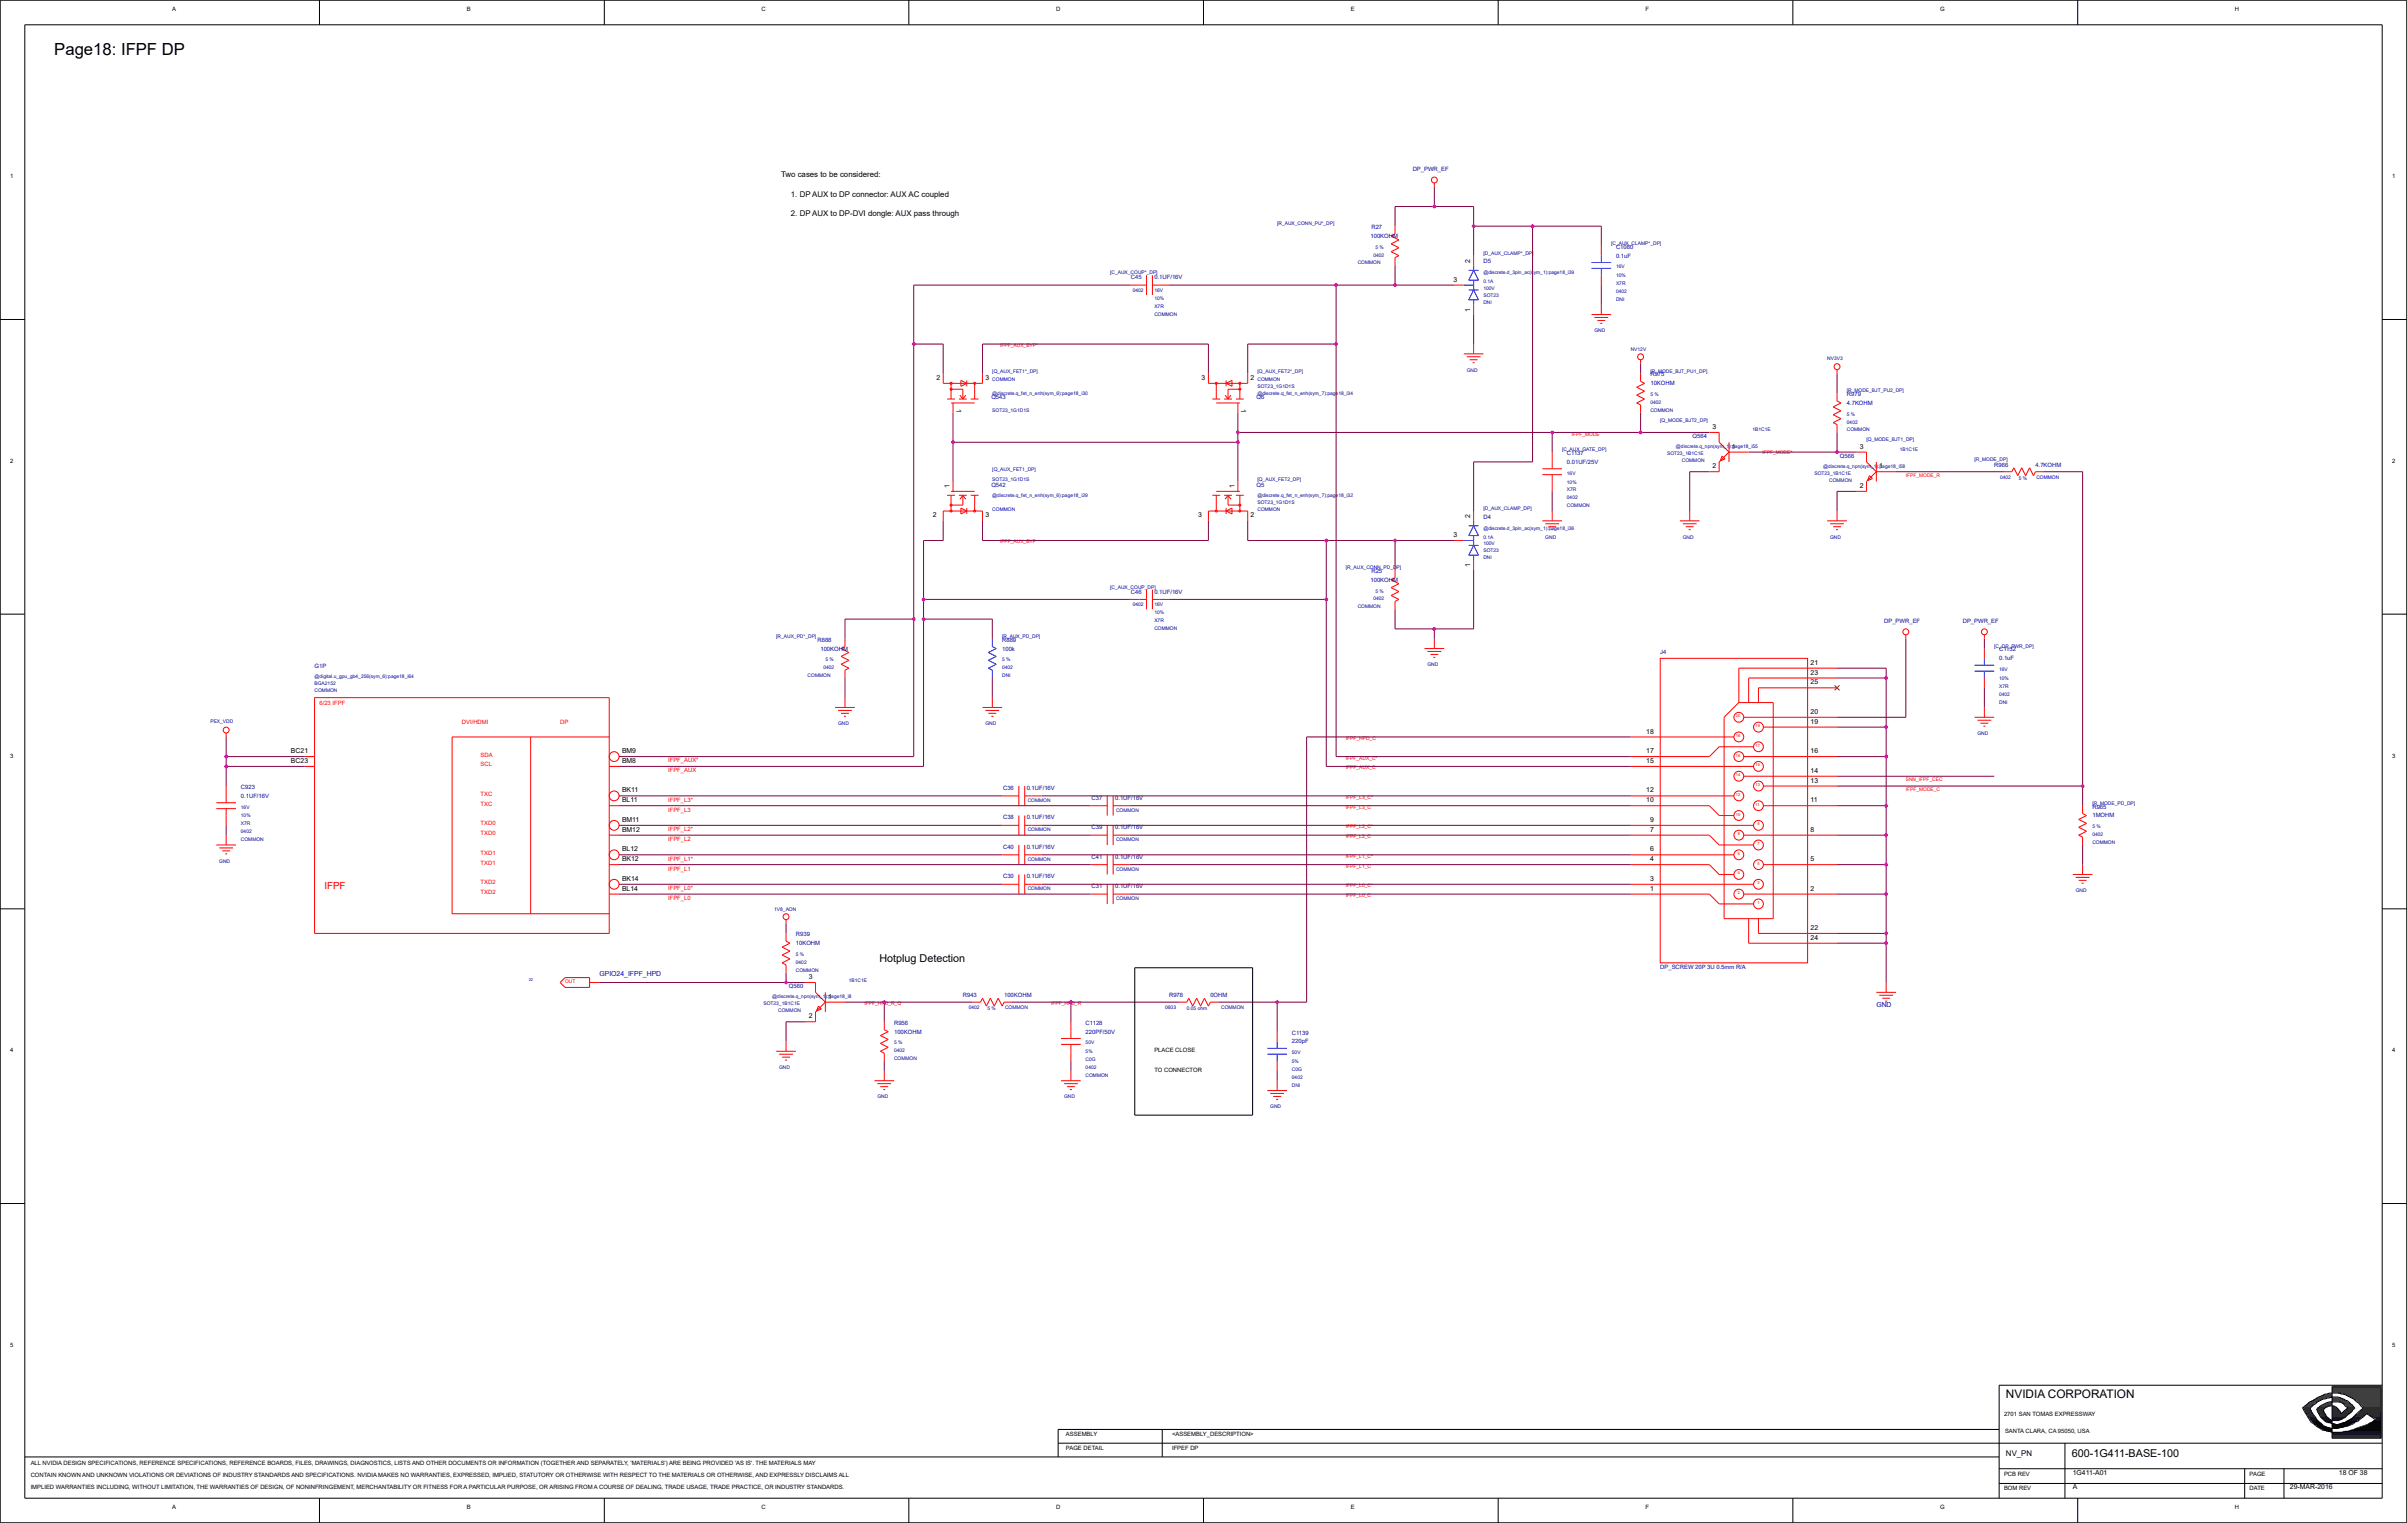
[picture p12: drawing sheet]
<svg xmlns="http://www.w3.org/2000/svg" width="271mm" height="172mm" viewBox="0 0 271 172" stroke-linecap="round" stroke-linejoin="round" font-family="sans-serif">
<defs><g id="words">
<text font-size="1.9" x="6.1" y="6.2">Page18: IFPF DP</text>
<text font-size="1.3" x="226.1" y="157.6">NVIDIA CORPORATION</text>
<g font-size="1.2">
<text x="99.1" y="108.4">Hotplug Detection</text>
<text x="233.6" y="164.2">600-1G411-BASE-100</text>
</g>
<text font-size="1.1" fill="#f00" x="36.6" y="100.2">IFPF</text>
<g font-size=".9">
<text x="88.1" y="20">Two cases to be considered:</text>
<text x="89.2" y="22.2">1. DP AUX to DP connector: AUX AC coupled</text>
<text x="89.2" y="24.4">2. DP AUX to DP-DVI dongle: AUX pass through</text>
<text x="226.1" y="164.1">NV_PN</text>
</g>
<g font-size=".8">
<text x="165.7" y="29.6" transform="rotate(-90 165.7 29.6)">2</text>
<text x="163.9" y="31.8">3</text>
<text x="165.7" y="35.1" transform="rotate(-90 165.7 35.1)">1</text>
<text x="105.6" y="42.8">2</text>
<text x="107.8" y="46.1" transform="rotate(90 107.8 46.1)">1</text>
<text x="111.1" y="42.8">3</text>
<text x="135.5" y="42.8">3</text>
<text x="139.9" y="46.1" transform="rotate(90 139.9 46.1)">1</text>
<text x="141" y="42.8">2</text>
<text x="193" y="52.8">2</text>
<text x="193" y="48.4">3</text>
<text x="195.2" y="50.6">1</text>
<text x="209.6" y="50.6">3</text>
<text x="211.9" y="52.8">1</text>
<text x="105.2" y="58.3">2</text>
<text x="107" y="55.1" transform="rotate(-90 107 55.1)">1</text>
<text x="111.1" y="58.3">3</text>
<text x="135.1" y="58.3">3</text>
<text x="139.2" y="55.1" transform="rotate(-90 139.2 55.1)">1</text>
<text x="141" y="58.3">2</text>
<text x="165.7" y="58.4" transform="rotate(-90 165.7 58.4)">2</text>
<text x="209.6" y="55">2</text>
<text x="163.9" y="60.5">3</text>
<text x="165.7" y="63.9" transform="rotate(-90 165.7 63.9)">1</text>
<text x="204.1" y="74.9">21</text>
<text x="204.1" y="76">23</text>
<text x="204.1" y="77.2">25</text>
<text x="185.6" y="82.7">18</text>
<text x="204.1" y="81.6">19</text>
<text x="204.1" y="80.5">20</text>
<text x="32.8" y="86">BC23</text>
<text x="32.8" y="84.9">BC21</text>
<text x="70.1" y="89.3">BK11</text>
<text x="70.1" y="86">BM8</text>
<text x="70.1" y="84.9">BM9</text>
<text x="185.6" y="89.3">12</text>
<text x="185.6" y="86">15</text>
<text x="185.6" y="84.9">17</text>
<text x="204.1" y="88.2">13</text>
<text x="204.1" y="87.1">14</text>
<text x="204.1" y="84.9">16</text>
<text x="70.1" y="96">BL12</text>
<text x="70.1" y="93.8">BM12</text>
<text x="70.1" y="92.7">BM11</text>
<text x="70.1" y="90.4">BL11</text>
<text x="185.6" y="90.4">10</text>
<text x="186" y="96">6</text>
<text x="186" y="93.8">7</text>
<text x="186" y="92.7">9</text>
<text x="204.1" y="93.8">8</text>
<text x="204.1" y="90.4">11</text>
<text x="70.1" y="100.4">BL14</text>
<text x="70.1" y="99.3">BK14</text>
<text x="70.1" y="97.1">BK12</text>
<text x="186" y="100.4">1</text>
<text x="186" y="99.3">3</text>
<text x="186" y="97.1">4</text>
<text x="204.1" y="100.4">2</text>
<text x="204.1" y="97.1">5</text>
<text x="204.1" y="104.8">22</text>
<text x="204.1" y="105.9">24</text>
<text x="91.2" y="110.4">3</text>
<text x="93.4" y="112.6">1</text>
<text x="91.2" y="114.8">2</text>
<text x="233.7" y="167.9">A</text>
<text x="233.7" y="166.2">1G411-A01</text>
<text x="258.1" y="167.9">29-MAR-2016</text>
<text x="263.7" y="166.2">18 OF 38</text>
</g>
<g font-size=".8" fill="#0000a0">
<text x="67.6" y="110">GPIO24_IFPF_HPD</text>
<text x="211.5" y="113.5">GND</text>
</g>
<g font-size=".7">
<text x="19.4" y="1.2">A</text>
<text x="52.6" y="1.2">B</text>
<text x="85.8" y="1.2">C</text>
<text x="119.1" y="1.2">D</text>
<text x="152.3" y="1.2">E</text>
<text x="185.5" y="1.2">F</text>
<text x="218.7" y="1.2">G</text>
<text x="251.9" y="1.2">H</text>
<text x="1.1" y="20.1">1</text>
<text x="269.7" y="20.1">1</text>
<text x="1.1" y="52.2">2</text>
<text x="269.7" y="52.2">2</text>
<text x="1.1" y="85.4">3</text>
<text x="269.7" y="85.4">3</text>
<text x="1.1" y="118.6">4</text>
<text x="130.1" y="118.6">PLACE CLOSE</text>
<text x="269.7" y="118.6">4</text>
<text x="130.1" y="120.8">TO CONNECTOR</text>
<text x="1.1" y="151.8">5</text>
<text x="269.7" y="151.8">5</text>
<text x="120.2" y="161.9">ASSEMBLY</text>
<text x="132.1" y="161.9">&lt;ASSEMBLY_DESCRIPTION&gt;</text>
<text x="225.9" y="159.6">2701 SAN TOMAS EXPRESSWAY</text>
<text x="226" y="161.6">SANTA CLARA, CA 95050, USA</text>
<text x="3.5" y="165.1">ALL NVIDIA DESIGN SPECIFICATIONS, REFERENCE SPECIFICATIONS, REFERENCE BOARDS, FILES, DRAWINGS, DIAGNOSTICS, LISTS AND OTHER DOCUMENTS OR INFORMATION (TOGETHER AND SEPARATELY, 'MATERIALS') ARE BEING PROVIDED 'AS IS'. THE MATERIALS MAY</text>
<text x="3.5" y="167.9">IMPLIED WARRANTIES INCLUDING, WITHOUT LIMITATION, THE WARRANTIES OF DESIGN, OF NONINFRINGEMENT, MERCHANTABILITY OR FITNESS FOR A PARTICULAR PURPOSE, OR ARISING FROM A COURSE OF DEALING, TRADE USAGE, TRADE PRACTICE, OR INDUSTRY STANDARDS.</text>
<text x="3.5" y="166.5">CONTAIN KNOWN AND UNKNOWN VIOLATIONS OR DEVIATIONS OF INDUSTRY STANDARDS AND SPECIFICATIONS. NVIDIA MAKES NO WARRANTIES, EXPRESSED, IMPLIED, STATUTORY OR OTHERWISE WITH RESPECT TO THE MATERIALS OR OTHERWISE, AND EXPRESSLY DISCLAIMS ALL</text>
<text x="120.2" y="163.5">PAGE DETAIL</text>
<text x="132.1" y="163.5">IFPEF DP</text>
<text x="225.9" y="166.3">PCB REV</text>
<text x="253.6" y="166.3">PAGE</text>
<text x="19.4" y="170.1">A</text>
<text x="52.6" y="170.1">B</text>
<text x="85.8" y="170.1">C</text>
<text x="119.1" y="170.1">D</text>
<text x="152.3" y="170.1">E</text>
<text x="185.5" y="170.1">F</text>
<text x="218.7" y="170.1">G</text>
<text x="225.9" y="168">BOM REV</text>
<text x="251.9" y="170.1">H</text>
<text x="253.6" y="168">DATE</text>
</g>
<g font-size=".7" fill="#0000a0">
<text x="159.3" y="19.3">DP_PWR_EF</text>
<text x="154.5" y="26.8">100KOHM</text>
<text x="154.6" y="25.8">R27</text>
<text x="167.2" y="29.7">D5</text>
<text x="182.2" y="28">C1080</text>
<text x="182.2" y="29">0.1uF</text>
<text x="127.5" y="31.5">C45</text>
<text x="130.1" y="31.5">0.1UF/16V</text>
<text x="111.8" y="45">Q543</text>
<text x="141.7" y="45">Q6</text>
<text x="186.1" y="42.4">R975</text>
<text x="186.1" y="43.4">10KOHM</text>
<text x="208.2" y="44.7">R979</text>
<text x="208.2" y="45.6">4.7KOHM</text>
<text x="176.6" y="51.3">C1137</text>
<text x="176.6" y="52.3">0.01UF/25V</text>
<text x="190.8" y="49.4">Q564</text>
<text x="207.4" y="51.6">Q566</text>
<text x="224.8" y="52.6">R966</text>
<text x="229.5" y="52.6">4.7KOHM</text>
<text x="111.8" y="54.9">Q542</text>
<text x="141.7" y="54.9">Q5</text>
<text x="167.2" y="58.5">D4</text>
<text x="154.5" y="65.6">100KOHM</text>
<text x="154.6" y="64.6">R25</text>
<text x="127.5" y="66.9">C46</text>
<text x="130.1" y="66.9">0.1UF/16V</text>
<text x="212.4" y="70.2">DP_PWR_EF</text>
<text x="221.3" y="70.2">DP_PWR_EF</text>
<text x="35.5" y="75.3">G1P</text>
<text x="92.2" y="72.3">R888</text>
<text x="92.5" y="73.3">100KOHM</text>
<text x="113" y="72.3">R889</text>
<text x="113" y="73.3">100k</text>
<text x="187.2" y="73.8">J4</text>
<text x="225.4" y="73.4">C1132</text>
<text x="225.4" y="74.4">0.1uF</text>
<text x="27.2" y="88.9">C923</text>
<text x="27.2" y="89.9">0.1UF/16V</text>
<text x="113.1" y="89.1">C36</text>
<text x="115.7" y="89.1">0.1UF/16V</text>
<text x="113.1" y="95.7">C40</text>
<text x="113.1" y="92.4">C38</text>
<text x="115.7" y="95.7">0.1UF/16V</text>
<text x="115.7" y="92.4">0.1UF/16V</text>
<text x="123" y="93.5">C39</text>
<text x="123" y="90.2">C37</text>
<text x="125.7" y="93.5">0.1UF/16V</text>
<text x="125.7" y="90.2">0.1UF/16V</text>
<text x="235.9" y="91.2">R965</text>
<text x="235.9" y="92.2">1MOHM</text>
<text x="113.1" y="99">C30</text>
<text x="115.7" y="99">0.1UF/16V</text>
<text x="123" y="100.1">C31</text>
<text x="123" y="96.8">C41</text>
<text x="125.7" y="100.1">0.1UF/16V</text>
<text x="125.7" y="96.8">0.1UF/16V</text>
<text x="89.7" y="105.6">R939</text>
<text x="89.7" y="106.5">10KOHM</text>
<text x="88.9" y="111.4">Q560</text>
<text x="108.5" y="112.4">R943</text>
<text x="113.2" y="112.4">100KOHM</text>
<text x="131.8" y="112.4">R978</text>
<text x="136.4" y="112.4">0OHM</text>
<text x="187.2" y="109.2">DP_SCREW 20P 3U 0.5mm R/A</text>
<text x="100.8" y="115.5">R956</text>
<text x="100.8" y="116.5">100KOHM</text>
<text x="122.4" y="115.5">C1128</text>
<text x="122.4" y="116.5">220PF/50V</text>
<text x="145.6" y="116.6">C1139</text>
<text x="145.6" y="117.6">220pF</text>
</g>
<g font-size=".7" fill="#f00">
<text x="36" y="79.4">6/23 IFPF</text>
<text x="52.1" y="81.6">DVI/HDMI</text>
<text x="63.1" y="81.6">DP</text>
<text x="54.2" y="85.3">SDA</text>
<text x="54.2" y="89.7">TXC</text>
<text x="54.2" y="86.4">SCL</text>
<text x="75.3" y="87.1">IFPF_AUX</text>
<text x="75.3" y="86">IFPF_AUX*</text>
<text x="54.2" y="90.8">TXC</text>
<text x="54.2" y="94.1">TXD0</text>
<text x="54.2" y="93">TXD0</text>
<text x="75.3" y="94.8">IFPF_L2</text>
<text x="75.3" y="93.7">IFPF_L2*</text>
<text x="75.3" y="91.5">IFPF_L3</text>
<text x="75.3" y="90.4">IFPF_L3*</text>
<text x="54.2" y="97.5">TXD1</text>
<text x="54.2" y="96.4">TXD1</text>
<text x="54.2" y="99.7">TXD2</text>
<text x="54.2" y="100.8">TXD2</text>
<text x="75.3" y="101.5">IFPF_L0</text>
<text x="75.3" y="100.3">IFPF_L0*</text>
<text x="75.3" y="98.1">IFPF_L1</text>
<text x="75.3" y="97">IFPF_L1*</text>
</g>
<g font-size=".6" fill="#0000a0">
<text x="144" y="25.4">[R_AUX_CONN_PU*_DP]</text>
<text x="153.1" y="29.8">COMMON</text>
<text x="154.8" y="28.9">0402</text>
<text x="155" y="28">5 %</text>
<text x="167.2" y="28.7">[D_AUX_CLAMP*_DP]</text>
<text x="181.6" y="27.6">[C_AUX_CLAMP*_DP]</text>
<text x="125.2" y="30.9">[C_AUX_COUP*_DP]</text>
<text x="127.7" y="32.9">0402</text>
<text x="130.1" y="33.8">10%</text>
<text x="130.1" y="35.6">COMMON</text>
<text x="130.1" y="32.9">16V</text>
<text x="130.1" y="34.7">X7R</text>
<text x="167.2" y="33.5">SOT23</text>
<text x="167.2" y="34.2">DNI</text>
<text x="167.2" y="32.7">100V</text>
<text x="167.2" y="31.9">0.1A</text>
<text x="167.2" y="30.9">@discrete.d_3pin_ac(sym_1):page18_i39</text>
<text x="182.2" y="32.1">X7R</text>
<text x="182.2" y="31.3">10%</text>
<text x="182.2" y="33">0402</text>
<text x="182.2" y="33.9">DNI</text>
<text x="182.2" y="30.3">16V</text>
<text x="111.9" y="42">[Q_AUX_FET1*_DP]</text>
<text x="141.8" y="42">[Q_AUX_FET2*_DP]</text>
<text x="165.3" y="41.9">GND</text>
<text x="179.7" y="37.5">GND</text>
<text x="183.8" y="39.6">NV12V</text>
<text x="186.1" y="42">[R_MODE_BJT_PU1_DP]</text>
<text x="206" y="40.6">NV3V3</text>
<text x="111.9" y="46.4">SOT23_1G1D1S</text>
<text x="111.9" y="43">COMMON</text>
<text x="111.9" y="44.5">@discrete.q_fet_n_enh(sym_6):page18_i30</text>
<text x="141.8" y="43.8">SOT23_1G1D1S</text>
<text x="141.8" y="44.5">@discrete.q_fet_n_enh(sym_7):page18_i34</text>
<text x="141.8" y="43">COMMON</text>
<text x="186.1" y="46.4">COMMON</text>
<text x="186.1" y="44.7">5 %</text>
<text x="186.1" y="45.5">0402</text>
<text x="187.2" y="47.5">[Q_MODE_BJT2_DP]</text>
<text x="208.2" y="46.9">5 %</text>
<text x="208.2" y="44.2">[R_MODE_BJT_PU2_DP]</text>
<text x="208.2" y="47.8">0402</text>
<text x="111.9" y="53.1">[Q_AUX_FET1_DP]</text>
<text x="176.1" y="50.9">[C_AUX_GATE_DP]</text>
<text x="176.6" y="53.5">16V</text>
<text x="187.9" y="51.3">SOT23_1B1C1E</text>
<text x="188.9" y="50.5">@discrete.q_npn(sym_1):page18_i55</text>
<text x="189.6" y="52.1">COMMON</text>
<text x="197.6" y="48.6">1B1C1E</text>
<text x="204.5" y="53.5">SOT23_1B1C1E</text>
<text x="205.5" y="52.7">@discrete.q_npn(sym_1):page18_i58</text>
<text x="208.2" y="48.6">COMMON</text>
<text x="210.4" y="49.7">[Q_MODE_BJT1_DP]</text>
<text x="214.2" y="50.9">1B1C1E</text>
<text x="222.6" y="52">[R_MODE_DP]</text>
<text x="225.5" y="54">0402</text>
<text x="229.6" y="54">COMMON</text>
<text x="111.9" y="57.6">COMMON</text>
<text x="111.9" y="56.1">@discrete.q_fet_n_enh(sym_6):page18_i29</text>
<text x="111.9" y="54.2">SOT23_1G1D1S</text>
<text x="141.8" y="56.1">@discrete.q_fet_n_enh(sym_7):page18_i32</text>
<text x="141.8" y="54.2">[Q_AUX_FET2_DP]</text>
<text x="141.8" y="56.8">SOT23_1G1D1S</text>
<text x="141.8" y="57.6">COMMON</text>
<text x="167.2" y="59.7">@discrete.d_3pin_ac(sym_1):page18_i36</text>
<text x="167.2" y="57.5">[D_AUX_CLAMP_DP]</text>
<text x="176.6" y="56.3">0402</text>
<text x="176.6" y="54.5">10%</text>
<text x="176.6" y="55.4">X7R</text>
<text x="176.6" y="57.2">COMMON</text>
<text x="206.2" y="54.3">COMMON</text>
<text x="227.6" y="54.1">5 %</text>
<text x="151.7" y="64.1">[R_AUX_CONN_PD_DP]</text>
<text x="167.2" y="63">DNI</text>
<text x="167.2" y="62.3">SOT23</text>
<text x="167.2" y="61.5">100V</text>
<text x="167.2" y="60.7">0.1A</text>
<text x="174.2" y="60.7">GND</text>
<text x="189.7" y="60.7">GND</text>
<text x="206.3" y="60.7">GND</text>
<text x="87.5" y="71.9">[R_AUX_PD*_DP]</text>
<text x="113" y="71.9">[R_AUX_PD_DP]</text>
<text x="125.2" y="66.4">[C_AUX_COUP_DP]</text>
<text x="127.7" y="68.3">0402</text>
<text x="130.1" y="71">COMMON</text>
<text x="130.1" y="68.3">16V</text>
<text x="130.1" y="70.1">X7R</text>
<text x="130.1" y="69.2">10%</text>
<text x="153.1" y="68.6">COMMON</text>
<text x="154.8" y="67.7">0402</text>
<text x="155" y="66.8">5 %</text>
<text x="35.5" y="77.2">BGA2152</text>
<text x="35.5" y="76.4">@digital.u_gpu_gb4_256(sym_6):page18_i64</text>
<text x="35.5" y="78">COMMON</text>
<text x="91" y="76.3">COMMON</text>
<text x="92.8" y="75.4">0402</text>
<text x="93" y="74.5">5 %</text>
<text x="113" y="76.3">DNI</text>
<text x="113" y="74.5">5 %</text>
<text x="113" y="75.4">0402</text>
<text x="160.9" y="75.1">GND</text>
<text x="224.8" y="73">[C_DP_PWR_DP]</text>
<text x="225.4" y="77.5">X7R</text>
<text x="225.4" y="76.7">10%</text>
<text x="225.4" y="75.7">16V</text>
<text x="23.7" y="81.5">PEX_VDD</text>
<text x="94.5" y="81.7">GND</text>
<text x="111.1" y="81.7">GND</text>
<text x="222.9" y="82.9">GND</text>
<text x="225.4" y="79.3">DNI</text>
<text x="225.4" y="78.4">0402</text>
<text x="27.2" y="94.8">COMMON</text>
<text x="27.2" y="93">X7R</text>
<text x="27.2" y="93.9">0402</text>
<text x="27.2" y="91.2">16V</text>
<text x="27.2" y="92.2">10%</text>
<text x="115.9" y="93.7">COMMON</text>
<text x="115.9" y="90.4">COMMON</text>
<text x="125.8" y="94.8">COMMON</text>
<text x="125.8" y="91.5">COMMON</text>
<text x="235.9" y="95.1">COMMON</text>
<text x="235.9" y="90.7">[R_MODE_PD_DP]</text>
<text x="235.9" y="94.3">0402</text>
<text x="235.9" y="93.4">5 %</text>
<text x="24.7" y="97.2">GND</text>
<text x="115.9" y="100.3">COMMON</text>
<text x="115.9" y="97">COMMON</text>
<text x="125.8" y="101.5">COMMON</text>
<text x="125.8" y="98.1">COMMON</text>
<text x="234" y="100.6">GND</text>
<text x="87.3" y="102.7">1V8_AON</text>
<text x="89.7" y="107.8">5 %</text>
<text x="86.1" y="113.3">SOT23_1B1C1E</text>
<text x="87.1" y="112.5">@discrete.q_npn(sym_1):page18_i8</text>
<text x="89.7" y="109.5">COMMON</text>
<text x="89.7" y="108.7">0402</text>
<text x="95.7" y="110.6">1B1C1E</text>
<text x="109.2" y="113.7">0402</text>
<text x="111.3" y="113.9">5 %</text>
<text x="113.3" y="113.7">COMMON</text>
<text x="131.4" y="113.7">0603</text>
<text x="133.8" y="113.9">0.05 ohm</text>
<text x="137.7" y="113.7">COMMON</text>
<text x="87.7" y="114.1">COMMON</text>
<text x="100.8" y="119.5">COMMON</text>
<text x="100.8" y="117.7">5 %</text>
<text x="100.8" y="118.6">0402</text>
<text x="122.4" y="117.7">50V</text>
<text x="122.4" y="119.6">C0G</text>
<text x="122.4" y="118.7">5%</text>
<text x="145.6" y="119.8">5%</text>
<text x="145.6" y="118.8">50V</text>
<text x="87.8" y="120.5">GND</text>
<text x="98.9" y="123.8">GND</text>
<text x="119.9" y="123.8">GND</text>
<text x="122.4" y="121.4">COMMON</text>
<text x="122.4" y="120.5">0402</text>
<text x="143.2" y="124.9">GND</text>
<text x="145.6" y="121.6">0402</text>
<text x="145.6" y="122.5">DNI</text>
<text x="145.6" y="120.7">C0G</text>
</g>
<g font-size=".6" fill="#f00">
<text x="112.7" y="39.1">IFPF_AUX_BYP*</text>
<text x="177.2" y="49.2">IFPF_MODE</text>
<text x="198.7" y="51.2">IFPF_MODE*</text>
<text x="214.8" y="53.7">IFPF_MODE_R</text>
<text x="112.7" y="61.3">IFPF_AUX_BYP</text>
<text x="151.7" y="83.4">IFPF_HPD_C</text>
<text x="151.7" y="86.7">IFPF_AUX_C</text>
<text x="151.7" y="85.6">IFPF_AUX_C*</text>
<text x="214.8" y="89.2">IFPF_MODE_C</text>
<text x="214.8" y="88.1">SNN_IFPF_CEC</text>
<text x="151.7" y="94.5">IFPF_L2_C</text>
<text x="151.7" y="93.4">IFPF_L2_C*</text>
<text x="151.7" y="91.2">IFPF_L3_C</text>
<text x="151.7" y="90.1">IFPF_L3_C*</text>
<text x="151.7" y="101.1">IFPF_L0_C</text>
<text x="151.7" y="100">IFPF_L0_C*</text>
<text x="151.7" y="97.8">IFPF_L1_C</text>
<text x="151.7" y="96.7">IFPF_L1_C*</text>
<text x="63.7" y="110.8">OUT</text>
<text x="97.5" y="113.3">IFPF_HPD_R_Q</text>
<text x="118.5" y="113.3">IFPF_HPD_R</text>
</g>
<g font-size=".4" fill="#f00">
<text x="195.7" y="80.9">20</text>
<text x="195.7" y="83.1">18</text>
<text x="197.9" y="82">19</text>
<text x="195.7" y="89.7">12</text>
<text x="195.7" y="85.3">16</text>
<text x="195.7" y="87.5">14</text>
<text x="197.9" y="88.6">13</text>
<text x="197.9" y="86.4">15</text>
<text x="197.9" y="84.2">17</text>
<text x="195.7" y="91.9">10</text>
<text x="195.9" y="94.1">8</text>
<text x="197.9" y="90.8">11</text>
<text x="198.1" y="95.3">7</text>
<text x="198.1" y="93">9</text>
<text x="195.9" y="98.6">4</text>
<text x="195.9" y="100.8">2</text>
<text x="195.9" y="96.4">6</text>
<text x="198.1" y="99.7">3</text>
<text x="198.1" y="101.9">1</text>
<text x="198.1" y="97.5">5</text>
</g>
<text font-size=".4" fill="#0000a0" x="59.6" y="110.5">22</text>
</g></defs>
<g fill="none" stroke="#f00" stroke-width=".11">
<path d="M127.4 32.1h1.8M129.2 31v2.2M129.9 31v2.2M129.9 32.1h1.9M157.3 25.5v.9M157.3 29v.9M161.7 20.6v.5M163.9 32.1h1.1M165 39.9h2.2M166.1 28.8v1.1M166.1 34.4v1.1M166.1 38.8v1.1"/>
<path d="M179.4 35.5h2.2M179.7 35.8h1.6M180.1 36.1h.9M180.4 36.5h.2M180.5 27.7v1.1M180.5 31v1.1M180.5 34.4v1.1M106.3 42.1v1.1h4.5v-1.1M106.3 58.7v-1.1h4.5v1.1M106.8 55.8h.9M106.8 45h.9M107.2 55.4h2.7"/>
<path d="M107.2 43.9h1.3v1.1M107.2 43.2v1.8M107.2 55.8v1.8M107.2 45.4h2.7M107.4 45.4v1.1M107.4 54.3v1.1M108.1 55.8h.9M108.1 45h.9M108.3 42.9v.6M108.3 57.3v.6M108.5 55.8v1.1h-1.3M109 42.9v.6"/>
<path d="M109 57.3v.6M109.4 55.8h.9M109.4 45h.9M109.9 43.2v1.8M109.9 55.8v1.8M136.2 58.7v-1.1h4.5v1.1M136.2 42.1v1.1h4.5v-1.1M136.7 55.8h.9M136.7 45h.9M137.1 55.4h2.7M137.1 45.4h2.7M137.1 43.2v1.8"/>
<path d="M137.1 55.8v1.8M138 55.8h.9M138 45h.9M138.2 42.9v.6M138.2 57.3v.6M138.4 55.8v1.1h1.4M138.9 42.9v.6M138.9 57.3v.6M139.3 55.8h.9M139.3 45h.9M139.5 45.4v1.1M139.5 54.3v1.1"/>
<path d="M139.8 43.9h-1.4v1.1M139.8 43.2v1.8M139.8 55.8v1.8M165.3 40.2h1.6M165.7 40.6h.9M166 40.9h.2M166.1 57.6v1.1M173.9 52.8h2.2M173.9 53.5h2.2M173.9 58.7h2.2M174.2 59h1.6M174.5 59.4h.9"/>
<path d="M174.9 59.7h.2M175 51v1.8M175 53.5v1.9M175 57.6v1.1M184.9 40.6v.4M184.9 42.1v.9M184.9 45.6v.9M189.4 58.7h2.2M189.7 59h1.6M190 59.4h.9M190.4 59.7h.2M190.5 57.6v1.1"/>
<path d="M192.7 48.7h1.1v1.2M193.8 52.1v1.1h-1.1M194.9 49.9v2.2M194.9 51h2.2M206 58.7h2.2M206.3 59h1.6M206.6 59.4h.9M207 59.7h.2M207.1 41.7v.4M207.1 44.3v.9M207.1 47.9v.8M207.1 57.6v1.1"/>
<path d="M209.3 51h1.1v1.1M210.4 54.3v1.1h-1.1M211.5 53.2h2.2M211.5 52.1v2.2M225.9 53.2h.9M229.5 53.2h.8M35.5 78.6h33.2v26.6h-33.2zM94.1 79.8h2.3M95.3 72v.9M95.3 75.5v.9M95.3 78.6v1.2M110.8 79.8h2.2"/>
<path d="M111.9 78.6v1.2M127.4 67.6h1.8M129.2 66.5v2.2M129.9 67.6h1.9M129.9 66.5v2.2M157.3 64.3v.8M157.3 67.8v.9M160.6 73.1h2.2M160.9 73.4h1.6M161.2 73.8h.9M161.6 74.1h.2M161.7 72v1.1"/>
<path d="M163.9 60.9h1.1M166.1 63.1v1.2M187.2 74.2h16.6v34.3h-16.6zM207.1 77.5h-8.9v1.7M207.1 76.4h-10v2.8M207.1 75.3h-11.1v3.9h3.9v24.4h-5.5v-22.7M214.8 71.6v.4M223.7 71.6v.4M223.7 73.1v1.1M223.7 76.4v1.1M223.7 79.8v1.1M24.4 90.5h2.2"/>
<path d="M24.4 91.2h2.2M24.4 95.3h2.2M24.7 95.6h1.6M25.1 95.9h.8M25.4 96.3h.2M25.5 82.6v.5M25.5 88.6v1.9M25.5 91.2v1.8M25.5 94.1v1.2M34.4 86.4h1.1M34.4 85.3h1.1M59.8 83.1v19.9"/>
<path d="M68.7 83.1h-17.7v19.9h17.7M68.7 90.8h1.1M68.7 94.1h1.1M68.7 97.5h1.1M68.7 86.4h1.1M94.5 80.1h1.5M94.8 80.4h.9M95.1 80.7h.3M111.1 80.1h1.5M111.4 80.4h.9M111.8 80.7h.2M113 99.7h1.9"/>
<path d="M113 96.4h1.9M113 89.7h1.9M113 93h1.9M114.9 88.6v2.2M114.9 91.9v2.2M114.9 95.3v2.2M114.9 98.6v2.2M115.5 99.7h1.9M115.5 88.6v2.2M115.5 91.9v2.2M115.5 95.3v2.2M115.5 98.6v2.2"/>
<path d="M115.5 96.4h1.9M115.5 89.7h1.9M115.5 93h1.9M122.9 90.8h1.9M122.9 94.1h1.9M122.9 97.5h1.9M124.8 89.7v2.2M124.8 93v2.3M124.8 96.4v2.2M124.8 99.7v2.2M125.5 90.8h1.9M125.5 94.1h1.9"/>
<path d="M125.5 97.5h1.9M125.5 89.7v2.2M125.5 93v2.3M125.5 96.4v2.2M125.5 99.7v2.2M183.8 83.1h11.7M183.8 90.8h8.9M183.8 94.1h8.9M183.8 97.5h8.9M183.8 86.4h13.9M183.8 85.3h8.9M183.8 99.7h13.9"/>
<path d="M183.8 96.4h11.7M183.8 89.7h11.7M183.8 93h13.9M193.8 98.6h1.7M193.8 95.3h3.9M193.8 91.9h1.7M193.8 84.2h3.9M196.6 94.1h10.5M196.6 85.3h10.5M196.6 80.9h10.5M196.6 87.5h10.5M198.8 90.8h8.3"/>
<path d="M198.8 97.5h8.3M198.8 82h8.3M198.8 88.6h8.3M222.6 80.9h2.2M222.9 81.2h1.6M223.3 81.5h.8M223.6 81.9h.2M233.7 98.6h2.2M234 98.9h1.5M234.3 99.2h.9M234.7 99.6h.2M234.8 90.8v.9"/>
<path d="M234.8 94.4v.9M234.8 97.5v1.1M63.7 110.2h2.8v1.1h-2.8M66.5 110.8h1.1M68.7 100.8h1.1M87.5 118.5h2.2M87.8 118.8h1.6M88.2 119.2h.9M88.5 119.5h.2M88.6 103.7v.4M88.6 105.2v.9M88.6 108.8v.8"/>
<path d="M88.6 117.4v1.1M90.8 110.8h1.1v1.1M91.9 114.1v1.1h-1.1M93 111.9v2.2M93 113h2.3M99.7 115.2v.9M99.7 118.7v.9M109.6 113h.9M113.2 113h.9M119.6 117.1h2.2M119.6 117.7h2.2M120.7 115.2v1.9"/>
<path d="M120.7 117.7v1.9M122.9 100.8h1.9M125.5 100.8h1.9M132.9 113h.9M136.4 113h.9M144 116.3v1.1M144 119.6v1.1M183.8 100.8h8.9M193.8 101.9h3.9M196.6 100.8h10.5M197.1 103.6v2.7h10M198.2 103.6v1.6h8.9"/>
<path d="M211.5 111.9h2.2M211.9 112.2h1.5M212.2 112.5h.9M212.5 112.9h.2M212.6 110.8v1.1M98.6 121.8h2.2M98.9 122.2h1.6M99.2 122.5h.9M99.6 122.8h.2M99.7 120.7v1.1M119.6 121.8h2.2M119.9 122.2h1.6"/>
<path d="M120.3 122.5h.9M120.6 122.8h.2M120.7 120.7v1.1M142.9 122.9h2.2M143.2 123.3h1.6M143.5 123.6h.9M143.9 123.9h.2M144 121.8v1.1"/>
<circle cx="161.7" cy="20.3" r=".33"/>
<circle cx="107.2" cy="56.9" r=".11"/>
<circle cx="107.2" cy="43.9" r=".11"/>
<circle cx="107.2" cy="43.2" r=".11"/>
<circle cx="107.2" cy="57.6" r=".11"/>
<circle cx="109.9" cy="43.2" r=".11"/>
<circle cx="109.9" cy="57.6" r=".11"/>
<circle cx="137.1" cy="43.2" r=".11"/>
<circle cx="137.1" cy="57.6" r=".11"/>
<circle cx="139.8" cy="56.9" r=".11"/>
<circle cx="139.8" cy="43.9" r=".11"/>
<circle cx="139.8" cy="43.2" r=".11"/>
<circle cx="139.8" cy="57.6" r=".11"/>
<circle cx="184.9" cy="40.2" r=".33"/>
<circle cx="207.1" cy="41.3" r=".33"/>
<circle cx="214.8" cy="71.2" r=".33"/>
<circle cx="223.7" cy="71.2" r=".33"/>
<circle cx="25.5" cy="82.3" r=".33"/>
<circle cx="69.2" cy="89.7" r=".55"/>
<circle cx="69.2" cy="96.4" r=".55"/>
<circle cx="69.2" cy="85.3" r=".55"/>
<circle cx="69.2" cy="93" r=".55"/>
<circle cx="69.2" cy="99.7" r=".55"/>
<circle cx="196" cy="89.7" r=".55"/>
<circle cx="196" cy="96.4" r=".55"/>
<circle cx="196" cy="91.9" r=".55"/>
<circle cx="196" cy="98.6" r=".55"/>
<circle cx="196" cy="94.1" r=".55"/>
<circle cx="196" cy="85.3" r=".55"/>
<circle cx="196" cy="83.1" r=".55"/>
<circle cx="196" cy="87.5" r=".55"/>
<circle cx="196" cy="80.9" r=".55"/>
<circle cx="198.2" cy="82" r=".55"/>
<circle cx="198.2" cy="86.4" r=".55"/>
<circle cx="198.2" cy="88.6" r=".55"/>
<circle cx="198.2" cy="84.2" r=".55"/>
<circle cx="198.2" cy="93" r=".55"/>
<circle cx="198.2" cy="95.3" r=".55"/>
<circle cx="198.2" cy="99.7" r=".55"/>
<circle cx="198.2" cy="90.8" r=".55"/>
<circle cx="198.2" cy="97.5" r=".55"/>
<circle cx="88.6" cy="103.3" r=".33"/>
<circle cx="196" cy="100.8" r=".55"/>
<circle cx="198.2" cy="101.9" r=".55"/>
</g>
<g fill="#000" stroke="#f00" stroke-width=".11">
<path d="M156.8 28.4l.9 .4zM156.8 27.5l.9-.5zM156.8 26.6l.5-.2zM157.3 29l.4-.2zM156.8 28.4l.9-.5zM156.8 27.5l.9 .4zM156.8 26.6l.9 .4zM108.3 57.3l.7 .3zM108.3 57.9l.7-.3zM108.3 43.5l.7-.3zM108.3 42.9l.7 .3zM108.5 55.8l-.3 .5z"/>
<path d="M108.5 55.8l.4 .5zM108.2 44.5l.3 .5zM108.9 44.5l-.4 .5zM138.2 57.6l.7 .3zM138.2 43.2l.7-.3zM138.4 55.8l-.3 .5zM138.4 55.8l.4 .5zM138.1 44.5l.3 .5zM138.8 44.5l-.4 .5zM138.2 57.6l.7-.3zM138.2 43.2l.7 .3zM184.5 45.4l.4 .2z"/>
<path d="M184.5 44.5l.9 .5zM184.5 44.5l.9-.4zM184.5 43.7l.9-.5zM184.5 45.4l.9-.4zM184.5 43.7l.9 .4zM184.9 43l.5 .2zM193.8 52.1l1.1-1.1zM193.9 52l.6-.3zM194.1 51.4l-.2 .6zM194.1 51.4l.4 .3zM193.8 49.9l1.1 1.1zM206.6 47.6l.5 .3z"/>
<path d="M206.6 46.8l.9 .4zM206.6 46.8l.9-.5zM206.6 45.9l.9-.5zM206.6 47.6l.9-.4zM206.6 45.9l.9 .4zM207.1 45.2l.4 .2zM210.4 54.3l1.1-1.1zM210.5 54.2l.6-.2zM210.7 53.6l-.2 .6zM210.7 53.6l.4 .4zM210.4 52.1l1.1 1.1zM227 52.7l-.2 .5z"/>
<path d="M227 52.7l.5 .9zM227.9 52.7l-.4 .9zM227.9 52.7l.5 .9zM228.8 52.7l-.4 .9zM228.8 52.7l.4 .9zM229.5 53.2l-.3 .4zM94.8 74.9l.9 .4zM94.8 74l.9-.4zM94.8 73.1l.5-.2zM95.3 75.5l.4-.2zM94.8 74.9l.9-.5zM94.8 74l.9 .4z"/>
<path d="M94.8 73.1l.9 .5zM156.8 67.1l.9 .5zM156.8 66.2l.9-.4zM156.8 65.4l.5-.3zM157.3 67.8l.4-.2zM156.8 67.1l.9-.4zM156.8 66.2l.9 .5zM156.8 65.4l.9 .4zM192.7 97.5l1.1 1.1zM192.7 94.1l1.1 1.2zM192.7 90.8l1.1 1.1zM193.8 84.2l-1.1 1.1z"/>
<path d="M196 79.2l-1.6 1.7zM234.3 94.1l.5 .3zM234.3 93.3l.9 .4zM234.3 93.3l.9-.5zM234.3 92.4l.9-.5zM234.3 94.1l.9-.4zM234.3 92.4l.9 .4zM234.8 91.7l.4 .2zM63.1 110.8l.6-.6zM63.1 110.8l.6 .5zM88.2 108.5l.4 .3zM88.2 107.7l.9 .4z"/>
<path d="M88.2 107.7l.9-.5zM88.2 106.8l.9-.5zM88.2 108.5l.9-.4zM88.2 106.8l.9 .4zM88.6 106.1l.5 .2zM93 113l-1.1 1.1zM92 114l.6-.3zM92.3 113.4l-.3 .6zM92.3 113.4l.3 .3zM91.9 111.9l1.1 1.1zM99.2 118.5l.5 .2zM99.2 117.6l.9 .5z"/>
<path d="M99.2 117.6l.9-.4zM99.2 116.7l.9-.4zM99.2 118.5l.9-.4zM99.2 116.7l.9 .5zM99.7 116.1l.4 .2zM110.8 112.5l-.3 .5zM110.8 112.5l.4 .9zM111.6 112.5l-.4 .9zM111.6 112.5l.5 .9zM112.5 112.5l-.4 .9zM112.5 112.5l.5 .9zM113.2 113l-.2 .4z"/>
<path d="M134 112.5l-.2 .5zM134 112.5l.5 .9zM134.9 112.5l-.4 .9zM134.9 112.5l.4 .9zM135.8 112.5l-.5 .9zM135.8 112.5l.4 .9zM136.4 113l-.2 .4zM192.7 100.8l1.1 1.1z"/>
</g>
<g fill="none" stroke="#00f" stroke-width=".11">
<path d="M165 32.1h1.1M165.6 32.7h1.1M165.6 33.8h1.1M165.6 31.6h1.1M165.6 30.5h1.1M166.1 29.9v.6M166.1 31.6v1.1M166.1 33.8v.6M179.4 29.6h2.2M179.4 30.3h2.2M180.5 28.8v.8M180.5 30.3v.7"/>
<path d="M165.6 59.3h1.1M166.1 58.7v.6M111.9 72v.9M111.9 75.5v.9M165 60.9h1.1M165.6 61.5h1.1M165.6 62.6h1.1M165.6 60.4h1.1M166.1 60.4v1.1M166.1 62.6v.5M222.6 75h2.2M222.6 75.7h2.2"/>
<path d="M223.7 74.2v.8M223.7 75.7v.7M142.9 118.2h2.2M142.9 118.8h2.2M144 117.4v.8M144 118.8v.8"/>
</g>
<g fill="#000" stroke="#00f" stroke-width=".11">
<path d="M166.1 30.5l-.5 1.1zM166.1 32.7l-.5 1.1zM166.1 32.7l.6 1.1zM166.1 30.5l.6 1.1zM111.4 75.3l.5 .2zM111.4 74.4l.9 .5zM111.4 74.4l.9-.4zM111.4 73.6l.9-.5zM111.4 75.3l.9-.4zM111.4 73.6l.9 .4zM111.9 72.9l.4 .2zM166.1 59.3l-.5 1.1z"/>
<path d="M166.1 61.5l-.5 1.1zM166.1 61.5l.6 1.1zM166.1 59.3l.6 1.1z"/>
</g>
<path d="M206.8 77.3l.6 .5zM207.4 77.3l-.6 .5z" fill="#000" stroke="#804000" stroke-width=".11"/>
<g fill="none" stroke="#800040" stroke-width=".11">
<path d="M103 38.8h3.3v3.3M127.4 32.1h-24.4v53.2h-33.2M131.8 32.1h32.1M150.6 32.1v53.2h33.2M150.6 38.8h-9.9v3.3M157.3 25.5v-2.2h8.8v5.5M157.3 29.9v2.2M161.7 21.1v2.2M166.1 35.5v3.3M166.1 25.5h14.4v2.2M172.8 25.5v26.6h-6.7v5.5M180.5 32.1v2.3"/>
<path d="M106.3 58.7v2.2h-2.2v25.5h-34.3M107.4 46.5v7.8M107.4 49.9h32.1M110.8 58.7v2.2h25.4v-2.2M110.8 42.1v-3.3h25.4v3.3M139.5 46.5v7.8M139.5 48.7h53.2M140.7 58.7v2.2h23.2M175 48.7v2.3M175 55.4v2.2M184.9 41v1.1M184.9 46.5v2.2"/>
<path d="M192.7 53.2h-2.2v4.4M197.1 51h12.2M207.1 42.1v2.2M207.1 48.7v2.3M209.3 55.4h-2.2v2.2M213.7 53.2h12.2M230.3 53.2h4.5v37.6M95.3 76.4v2.2M103 69.8h-7.7v2.2M104.1 69.8h7.8v2.2M104.1 67.6h23.3M111.9 76.4v2.2"/>
<path d="M131.8 67.6h17.7M149.5 60.9v25.5h34.3M157.3 60.9v3.4M161.7 70.9v1.1M166.1 64.3v6.6h-8.8v-2.2M207.1 75.3h5.5v35.5M207.1 76.4h5.5M214.8 72v8.9h-7.7M223.7 72v1.1M223.7 77.5v2.3M25.5 86.4h8.9M25.5 85.3h8.9"/>
<path d="M25.5 83.1v5.5M25.5 93v1.1M69.8 99.7h43.2M69.8 97.5h53.1M69.8 96.4h43.2M69.8 94.1h53.1M69.8 93h43.2M69.8 90.8h53.1M69.8 89.7h43.2M117.4 99.7h66.4M117.4 96.4h66.4M117.4 93h66.4"/>
<path d="M117.4 89.7h66.4M127.4 97.5h56.4M127.4 94.1h56.4M127.4 90.8h56.4M183.8 83.1h-36.5v29.9h-10M207.1 85.3h5.5M207.1 97.5h5.5M207.1 94.1h5.5M207.1 90.8h5.5M207.1 88.6h27.7M207.1 87.5h17.7M207.1 82h5.5"/>
<path d="M234.8 95.3v2.2M67.6 110.8h23.2M69.8 100.8h53.1M88.6 104.1v1.1M88.6 109.6v1.2M90.8 115.2h-2.2v2.2M95.3 113h14.3M99.7 113v2.2M99.7 119.6v1.1M114.1 113h18.8M120.7 113v2.2M120.7 119.6v1.1"/>
<path d="M127.4 100.8h56.4M144 113v3.3M207.1 100.8h5.5M207.1 106.3h5.5M207.1 105.2h5.5M144 120.7v1.1"/>
</g>
<g fill="#f0f">
<circle cx="161.7" cy="23.3" r=".22"/>
<circle cx="172.8" cy="25.5" r=".22"/>
<circle cx="166.1" cy="25.5" r=".22"/>
<circle cx="161.7" cy="70.9" r=".22"/>
<circle cx="212.6" cy="106.3" r=".22"/>
<circle cx="212.6" cy="105.2" r=".22"/>
<circle cx="212.6" cy="97.5" r=".22"/>
<circle cx="212.6" cy="100.8" r=".22"/>
<circle cx="212.6" cy="94.1" r=".22"/>
<circle cx="212.6" cy="85.3" r=".22"/>
<circle cx="212.6" cy="90.8" r=".22"/>
<circle cx="212.6" cy="82" r=".22"/>
<circle cx="212.6" cy="76.4" r=".22"/>
<circle cx="88.6" cy="110.8" r=".22"/>
<circle cx="104.1" cy="69.8" r=".22"/>
<circle cx="104.1" cy="67.6" r=".22"/>
<circle cx="103" cy="38.8" r=".22"/>
<circle cx="103" cy="69.8" r=".22"/>
<circle cx="149.5" cy="67.6" r=".22"/>
<circle cx="149.5" cy="60.9" r=".22"/>
<circle cx="157.3" cy="60.9" r=".22"/>
<circle cx="150.6" cy="32.1" r=".22"/>
<circle cx="150.6" cy="38.8" r=".22"/>
<circle cx="157.3" cy="32.1" r=".22"/>
<circle cx="144" cy="113" r=".22"/>
<circle cx="120.7" cy="113" r=".22"/>
<circle cx="99.7" cy="113" r=".22"/>
<circle cx="139.5" cy="49.9" r=".22"/>
<circle cx="107.4" cy="49.9" r=".22"/>
<circle cx="175" cy="48.7" r=".22"/>
<circle cx="139.5" cy="48.7" r=".22"/>
<circle cx="184.9" cy="48.7" r=".22"/>
<circle cx="207.1" cy="51" r=".22"/>
<circle cx="234.8" cy="88.6" r=".22"/>
<circle cx="25.5" cy="86.4" r=".22"/>
<circle cx="25.5" cy="85.3" r=".22"/>
</g>
<g fill="none" stroke="#000" stroke-width=".11">
<path d="M0 0h271.3v171.7h-271.3zM2.8 2.8h265.7v166.1h-265.7zM36 0v2.8M68.1 0v2.8M102.5 0v2.8M135.7 0v2.8M168.9 0v2.8M202.1 0v2.8M234.2 0v2.8M0 36h2.8M268.5 36h2.8M0 69.2h2.8"/>
<path d="M268.5 69.2h2.8M0 102.5h2.8M127.9 109.1h13.3v16.6h-13.3zM268.5 102.5h2.8M0 135.7h2.8M268.5 135.7h2.8M259.6 158.7h.9v.2h-.8M259.7 158.8h.8M259.8 159h.8v.1h-.8M259.8 158.6h.8M259.9 158.5h.8M259.9 159.3h.8"/>
<path d="M259.9 159.4h.8M260 158.4h.8M260 159.5h.8M260.1 158.3h.8M260.1 159.7h.8M260.1 159.6h.8M260.2 158.1h.9M260.2 159.8h.8M260.4 159.9h.7M260.5 158h.7M260.6 157.9h.9M260.8 157.8h.9"/>
<path d="M261 157.7h1.1M261.1 158.9h.8M261.1 157.6h1.5M261.2 158.9v.2h.8M261.2 159h.7M261.3 159.3h.7M261.3 159.4h.8M261.5 158.6h.8M261.5 159.5h.6M261.5 157.5h2.1M261.6 159.7h.7M261.6 159.6h.6v.1"/>
<path d="M261.7 159.8h.8M261.7 158.5h1.4M261.7 157.4h1.2M261.8 159.9h.8M261.9 158.4h1M261.9 157.3h1M262.1 158.3h.8M262.1 158.7h-.9v.1h.8M262.1 157.2h.8M262.3 158.1h.6M262.6 158h2.1M262.6 157h5.8"/>
<path d="M262.9 159.1h.9M262.9 158.9h.8v.1M262.9 158.6h.4M262.9 159.7h1.5M262.9 158.8h.7M262.9 158.7h.6M262.9 159.6h1.7M262.9 159.8h1.4M262.9 159.9h1.2M262.9 159h.9M262.9 159.5h1.8M262.9 156.8h5.5"/>
<path d="M262.9 156.4h5.5M262.9 156.9h5.5M262.9 156.6h5.5M262.9 156.5h5.5M262.9 156.7h5.5M262.9 157.9h1.7M262.9 157.7h1.3M262.9 157.6h1M262.9 157.8h1.4M262.9 159.3h1v.1M262.9 159.4h2M262.9 156.3h5.5v5.8h-5.5z"/>
<path d="M263.9 157.2h4.5M264 158.1h.9M264 159.3h1M264.1 158.3h.9M264.2 159.1h.9M264.3 158.4h.9v.1h-.8M264.3 159h.9M264.4 158.9h.8M264.4 157.3h4M264.6 158.6h.7M264.7 158.7h.7v.1h-.8M264.7 157.4h3.7"/>
<path d="M264.9 157.5h3.5M265 159.9h1.1M265.1 157.6h3.3M265.2 159.8h1M265.3 159.7h1.1M265.3 157.7h3.1M265.4 159.6h1.2M265.4 157.8h3M265.6 159.5h1.1M265.7 157.9h2.7M265.8 158h2.6M265.8 159.4h2.6"/>
<path d="M265.9 158.1h2.5M265.9 159.3h2.5M266 159.1h2.4M266 158.3h2.4M266.1 158.4h2.3M266.1 159h2.3M266.2 158.9h2.2M266.2 158.5h2.2M266.3 158.6h2.1M266.3 158.8h2.1M266.4 158.7h2M267 159.5h1.4"/>
<path d="M267.1 159.6h1.3M267.3 159.7h1.1M267.5 159.8h.9M267.8 159.9h.6M268.5 156.2h-43.1v12.7M2.8 164.2h222.6M36 168.9v2.8M68.1 168.9v2.8M102.5 168.9v2.8M119.3 162.7h149.2M131 161.1v3.1M135.7 168.9v2.8"/>
<path d="M168.9 168.9v2.8M202.1 168.9v2.8M225.4 161.1h-106.1v3.1M225.4 167.2h43.1M225.4 165.6h43.1M232.8 162.7v6.2M234.2 168.9v2.8M253 165.6v3.3M257.5 165.6v3.3M260.4 160h.8M260.5 160.1h.8M260.6 160.3h.7"/>
<path d="M260.7 160.4h.9M260.8 160.5h.9M260.9 160.6h.9M261.1 160.7h.8M261.2 160.8h1M261.3 160.9h1.3M261.6 161h2M261.8 161.1h1.1M261.9 160h.9M261.9 161.2h1M262 160.1h1.7M262.2 160.3h.7"/>
<path d="M262.3 160.4h.6M262.3 161.4h.6M262.9 160.5h.2M262.9 160h1M262.9 160.9h1.2M262.9 160.7h1.9M262.9 160.6h2.1M262.9 161.6h5.5M262.9 162h5.5M262.9 161.9h5.5M262.9 161.8h5.5M262.9 161.7h5.5"/>
<path d="M262.9 160.8h1.7M262.9 161.5h5.5M263.8 160.5h1.4M264.1 160.4h1.3M264.2 161.4h4.2M264.4 160.3h1.4M264.7 160.1h1.1M264.9 160h1.1M264.9 161.2h3.5M265.3 161.1h3.1M265.7 161h2.7M266 160.9h2.4"/>
<path d="M266.3 160.8h2.1M266.7 160.7h1.7M266.9 160.6h1.5M267.1 160.5h1.3M267.2 160.4h1.2M267.4 160.3h1M267.5 160.1h.9M267.8 160h.6"/>
</g>
<g fill="#000" stroke="#000" stroke-width=".11">
<path d="M259.6 158.7l.2 .4zM259.8 159.1l.2 .4zM260 159.5l.1 .2zM259.6 158.7l.5-.4zM260.1 159.7l.3 .3zM260.1 158.3l.3-.3zM260.5 158.7l.1-.1zM260.6 158.6l.2-.2zM260.5 158.9l.1 .1zM260.4 158l.3-.1zM260.8 158.4l.2-.1zM260.6 159.1l.2 .4z"/>
<path d="M260.8 159.5l.1 .1zM260.7 157.9l.3-.2zM261.2 158l-.2 .3zM260.9 159.6l.2 .3zM261.2 159.1l.1 .2zM261.1 158.9l.1-.1zM261 157.7l.2-.1zM261.2 158l.5-.2zM261.3 159.3l.3 .4zM261.3 157.5l-.1 .1zM261.6 159.7l.3 .3zM261.3 158.7l.3-.2z"/>
<path d="M261.3 157.5l.4-.1zM261.7 157.8l.2-.1zM261.6 158.5l.2-.1zM261.7 157.4l.2-.1zM262.1 158.7l-.2 .2zM261.8 158.4l.2-.1zM261.9 158.9l.1 .4zM262 159.3l.1 .1zM261.9 157.3l.2-.1zM262.1 158.7l.5-.2zM262.1 157.7l.2-.1zM262 158.3l.2-.2z"/>
<path d="M262.1 159.4l.1 .2zM262.2 159.7l.3 .1zM262.2 158.1l.4-.1zM262.3 157.2l.3-.2zM262.5 159.8l.1 .1zM262.6 157.6l.3-.1zM263.1 158.5l.1 .1zM263.3 158.6l.2 .1zM263.5 158.7l.1 .1zM263.6 158.8l.1 .1zM263.8 157l.1 .2zM263.6 157.5l.3 .1z"/>
<path d="M263.8 159l.1 .3zM263.8 158l.2 .1zM263.9 160l.2-.1zM263.9 157.6l.2 .1zM264 158.1l.2 .2zM264.2 158.3l.1 .2zM264.2 157.2l.2 .1zM264.1 159.9l.1-.1zM264.4 159.7l-.1 .1zM264.3 157.8l.4 .1zM264.2 157.7l.1 .1zM264.4 157.3l.3 .1z"/>
<path d="M264.3 158.5l.4 .2zM263.9 159.4l.8-.7zM264.4 159.7l.3-.2zM264.7 157.9l.1 .1zM264.8 158l.1 .1zM264.9 158.1l.1 .2zM264.7 160.1l.4-.2zM265.1 157.6l.2 .1zM264.7 159.5l.4-.4zM265.2 158.9l-.1 .2zM265 158.3l.1 .1zM264.7 157.4l.4 .2z"/>
<path d="M265.2 158.9l.1-.1zM265.2 158.5l.1 .1zM265.3 157.7l.3 .2zM265.4 159.6l-.3 .3zM265.3 158.6l.1 .1zM265.6 157.9l.1 .1zM265.7 158l.2 .1zM265.4 159.6l.4-.3zM265.9 158.1l.3 .5zM266.2 158.6l.2 .1zM266.8 159.4l-.4 .3zM265.8 159.3l.6-.6z"/>
<path d="M266.8 159.4l.2 .1zM267 159.5l.8 .5zM260.4 160l.1 .3zM260.5 160.3l.1 .1zM260.6 160.4l.2 .1zM260.8 160.5l.2 .2zM261 160.7l.3 .2zM261.1 159.9l.1 .2zM261.2 160.1l.4 .3zM261.3 160.9l.3 .1zM261.6 161l.1 .1zM261.7 161.1l.2 .1z"/>
<path d="M261.9 160l.1 .1zM261.6 160.4l.3 .3zM261.9 160.7l.2 .1zM262 160.1l.3 .3zM262.1 161.2l.2 .2zM262.2 160.8l.1 .1zM262.6 160.4l.3 .1zM262.6 161.4l.3 .1zM262.6 159.9l.1 .1zM262.6 160.9l.2 .1zM262.7 160l.2 .1zM263.1 160.5l.2 .1z"/>
<path d="M263.6 161l.3-.1zM263.8 160l-.1 .1zM263.6 160.6l.2-.1zM263.9 160.5l.2-.1zM264.1 160.9l.2-.1zM264 161.5l.2-.1zM264.4 160.3l-.1 .1zM264.6 160.8l.2-.1zM264.4 160.3l.3-.2zM264.8 160.7l.3-.1zM264.7 161.4l.6-.3zM265.6 160.3l-.3 .2z"/>
<path d="M265.1 160.6l.2-.1zM265.8 160.3l.2-.3zM265.3 161.1l.6-.2zM266 160l.4-.3zM265.9 160.9l.3-.1zM266.2 160.8l.4-.1zM266.6 160.7l.3-.1zM266.9 160.6l.3-.2zM267.3 160.4l.4-.3zM267.7 160.1l.1-.1z"/>
</g>
<use href="#words"/>
</svg>
